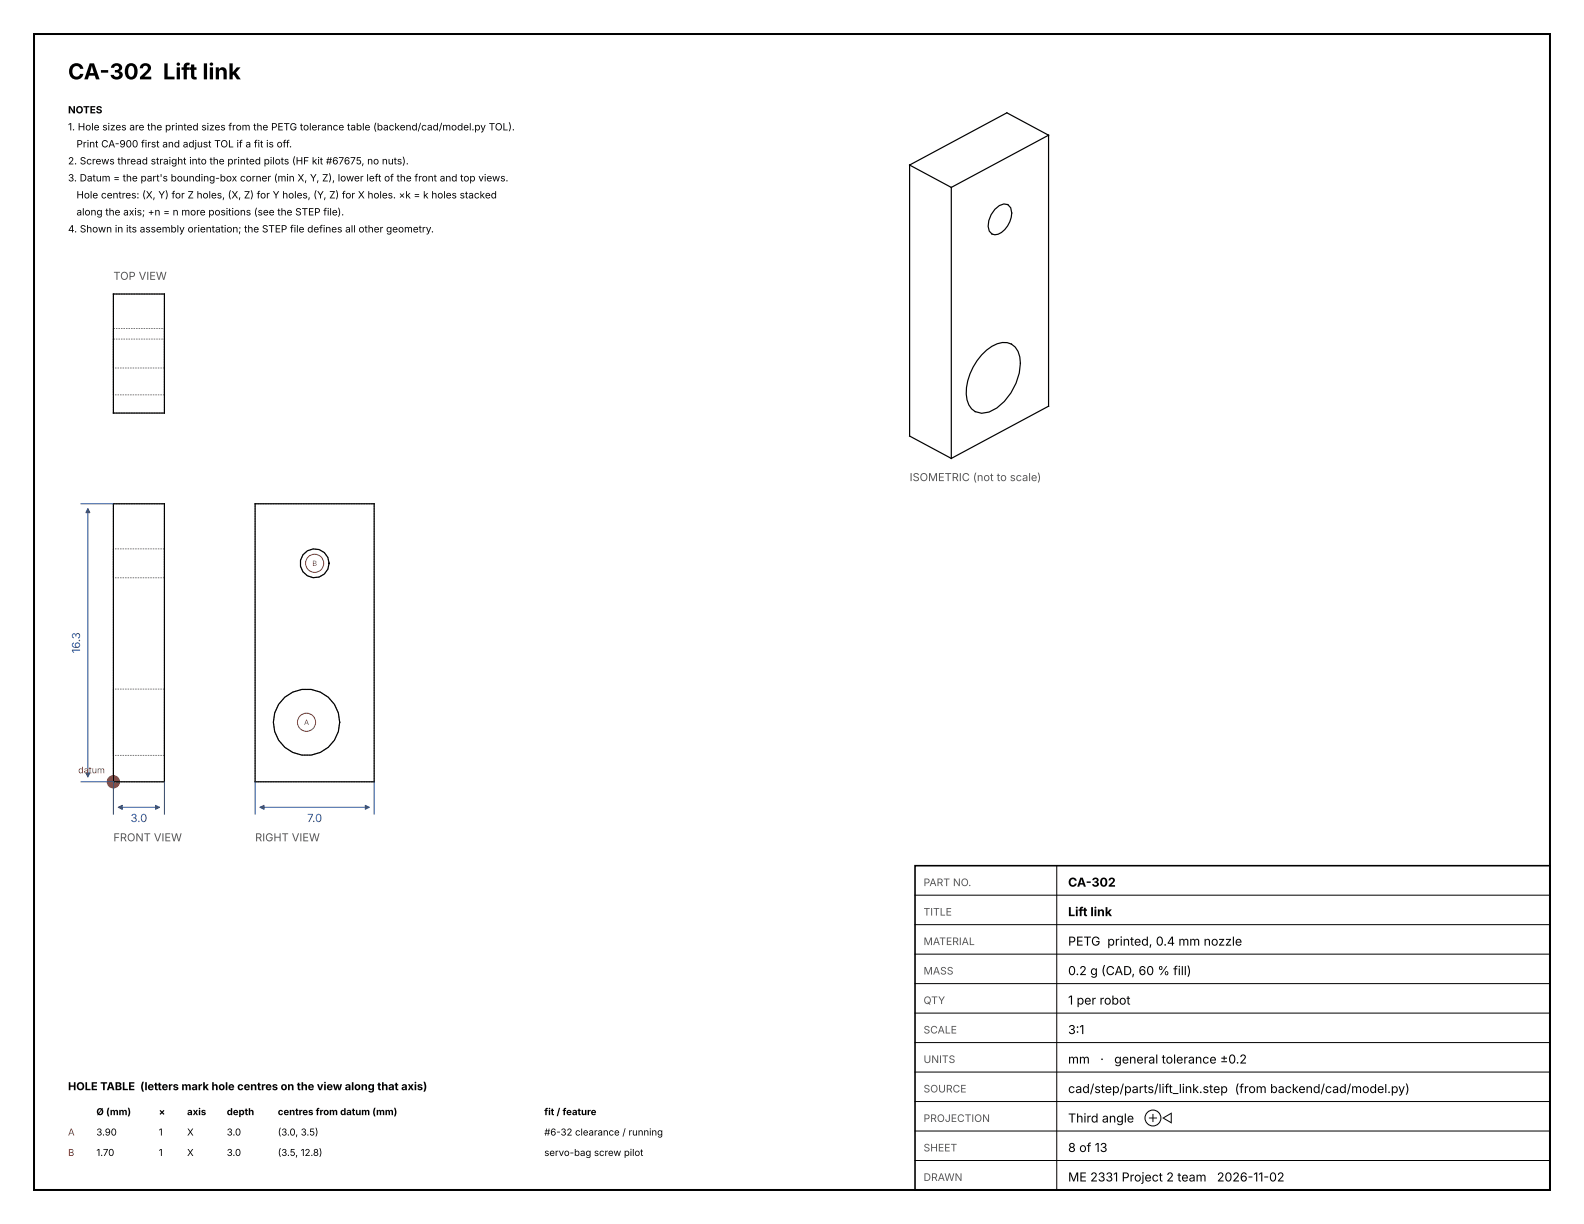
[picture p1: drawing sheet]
<svg xmlns="http://www.w3.org/2000/svg" width="279mm" height="216mm" viewBox="0 0 279 216" stroke-linecap="round" stroke-linejoin="round" font-family="sans-serif">
<defs><g id="words">
<text font-size="3.9" x="12" y="14">CA-302 Lift link</text>
<g font-size="2.2">
<text x="188.4" y="161.6">Lift link</text>
<text x="188.4" y="156.4">CA-302</text>
<text x="188.4" y="166.8">PETG printed, 0.4 mm nozzle</text>
<text x="188.4" y="172">0.2 g (CAD, 60 % fill)</text>
<text x="188.4" y="177.2">1 per robot</text>
<text x="188.4" y="182.4">3:1</text>
<text x="188.4" y="187.6">mm</text>
<text x="194.1" y="187.6">·</text>
<text x="196.5" y="187.6">general tolerance ±0.2</text>
<text x="188.4" y="198">Third angle</text>
<text x="188.4" y="192.8">cad/step/parts/lift_link.step (from backend/cad/model.py)</text>
<text x="201.8" y="198">⊕◁</text>
<text x="188.4" y="203.2">8 of 13</text>
<text x="188.4" y="208.4">ME 2331 Project 2 team</text>
<text x="214.7" y="208.4">2026-11-02</text>
</g>
<g font-size="2" fill="#1f4e9a">
<text x="14.1" y="115.2" transform="rotate(-90 14.1 115.2)">16.3</text>
<text x="23" y="145">3.0</text>
<text x="54.2" y="145">7.0</text>
</g>
<g font-size="1.9" fill="#555">
<text x="20" y="49.4">TOP VIEW</text>
<text x="160.4" y="84.9">ISOMETRIC (not to scale)</text>
<text x="20" y="148.4">FRONT VIEW</text>
<text x="45" y="148.4">RIGHT VIEW</text>
</g>
<text font-size="1.9" x="12" y="192.3">HOLE TABLE (letters mark hole centres on the view along that axis)</text>
<g font-size="1.8">
<text x="12" y="20">NOTES</text>
<text x="12" y="23">1. Hole sizes are the printed sizes from the PETG tolerance table (backend/cad/model.py TOL).</text>
<text x="12" y="29">2. Screws thread straight into the printed pilots (HF kit #67675, no nuts).</text>
<text x="13.5" y="26">Print CA-900 first and adjust TOL if a fit is off.</text>
<text x="12" y="32">3. Datum = the part's bounding-box corner (min X, Y, Z), lower left of the front and top views.</text>
<text x="13.5" y="35">Hole centres: (X, Y) for Z holes, (X, Z) for Y holes, (Y, Z) for X holes. ×k = k holes stacked</text>
<text x="12" y="41">4. Shown in its assembly orientation; the STEP file defines all other geometry.</text>
<text x="13.5" y="38">along the axis; +n = n more positions (see the STEP file).</text>
</g>
<g font-size="1.8" fill="#555">
<text x="162.9" y="161.5">TITLE</text>
<text x="162.9" y="156.3">PART NO.</text>
<text x="162.9" y="166.7">MATERIAL</text>
<text x="162.9" y="171.9">MASS</text>
<text x="162.9" y="177.1">QTY</text>
<text x="162.9" y="182.3">SCALE</text>
<text x="162.9" y="187.5">UNITS</text>
<text x="162.9" y="197.9">PROJECTION</text>
<text x="162.9" y="192.7">SOURCE</text>
<text x="162.9" y="203.1">SHEET</text>
<text x="162.9" y="208.3">DRAWN</text>
</g>
<g font-size="1.7">
<text x="17" y="196.7">Ø (mm)</text>
<text x="28" y="196.7">×</text>
<text x="33" y="196.7">axis</text>
<text x="40" y="196.7">depth</text>
<text x="49" y="196.7">centres from datum (mm)</text>
<text x="96" y="196.7">fit / feature</text>
<text x="17" y="200.3">3.90</text>
<text x="17" y="203.9">1.70</text>
<text x="28" y="200.3">1</text>
<text x="28" y="203.9">1</text>
<text x="33" y="200.3">X</text>
<text x="33" y="203.9">X</text>
<text x="40" y="200.3">3.0</text>
<text x="40" y="203.9">3.0</text>
<text x="49" y="200.3">(3.0, 3.5)</text>
<text x="49" y="203.9">(3.5, 12.8)</text>
<text x="96" y="200.3">#6-32 clearance / running</text>
<text x="96" y="203.9">servo-bag screw pilot</text>
</g>
<g font-size="1.7" fill="#c0392b">
<text x="12" y="200.3">A</text>
<text x="12" y="203.9">B</text>
</g>
<text font-size="1.6" fill="#c0392b" x="13.8" y="136.4">datum</text>
<g font-size="1.3" fill="#c0392b">
<text x="55.1" y="99.8">B</text>
<text x="53.6" y="127.9">A</text>
</g>
</g></defs>
<path d="M6 6h267.4v203.9h-267.4z" fill="none" stroke="#000" stroke-width=".35"/>
<path d="M161.4 152.7h112v57.2h-112z" fill="none" stroke="#000" stroke-width=".28"/>
<circle cx="20" cy="137.9" r="1" fill="#c0392b" stroke="#c0392b" stroke-width=".35"/>
<path d="M161.4 157.9h112M186.4 152.7v57.2M161.4 178.7h112M161.4 173.5h112M161.4 168.3h112M161.4 163.1h112M161.4 199.5h112M161.4 194.3h112M161.4 189.1h112M161.4 183.9h112M161.4 209.9h112M161.4 204.7h112" fill="none" stroke="#000" stroke-width=".18"/>
<g fill="none" stroke="#7a7a7a" stroke-width=".18" stroke-dasharray=".3 .2" stroke-linecap="butt">
<path d="M20 59.8v5.1M20 57.9v11.7M20 51.9h9M20 59.8h9M20 57.9h9M29 59.8v5.1M29 57.9v11.7M20 72.9v-21M20 64.9v-5.1M20 69.6v-11.7M20 72.9h9M29 72.9v-21"/>
<path d="M29 64.9v-5.1M29 69.6v-11.7M29 64.9h-9M29 69.6h-9M20 99.4v2.5M20 96.8v2.6M20 88.9h9M29 99.4v2.5M29 96.8v2.6M29 96.8h-9M45 88.9h21M58 99.4a2.55 2.55 0 0 1-3.5 2.3 2.55 2.55 0 0 1-.8-4.1 2.55 2.55 0 0 1 4.1 .7l.2 1.1"/>
<path d="M20 101.9v-5.1M29 101.9v-5.1M29 101.9h-9M20 137.9v-49M20 127.4v5.9M20 133.3v-11.8M20 121.5v5.9M20 137.9h9M29 137.9v-49M29 127.4v5.9M29 133.3v-11.8M29 121.5v5.9"/>
<path d="M29 121.5h-9M29 133.3h-9M45 137.9v-49M45 137.9h21M59.9 127.4a5.8 5.8 0 0 1-8.3 5.3 5.8 5.8 0 0 1-1.4-9.7 5.8 5.8 0 0 1 9.5 2.8l.2 1.6M66 137.9v-49"/>
</g>
<g fill="none" stroke="#000" stroke-width=".21">
<path d="M160.4 29.1v47.8l7.4 4M160.4 29.1l7.4 4M167.8 33.1v47.8M175.5 36.9l.8-.6 .8-.3 .7 .1 .5 .6a4.1 4.1 0 0 1-2.2 4.6l-.6 .1-.5-.1-.5-.5a3.9 3.9 0 0 1 1-3.9zM185 23.8l-7.4-3.9-17.2 9.2M185 23.8l-17.2 9.3M185 23.8v47.8l-17.2 9.3M20 51.9h9v21h-9zM173.1 62.6a5.6 5.6 0 0 1 4.5-2.2 2.85 2.85 0 0 1 2.3 2.6 9.7 9.7 0 0 1-5.4 9.7 2.76 2.76 0 0 1-3.9-2.2 9.5 9.5 0 0 1 2.5-7.9zM20 88.9h9v49h-9zM45 88.9h21v49h-21z"/>
<circle cx="55.5" cy="99.4" r="2.55"/>
<circle cx="54.1" cy="127.4" r="5.9"/>
</g>
<path d="M14.3 88.9h5.7M15.5 89.7v47.3M14.3 137.9h5.7v5.7M29 137.9v5.7M45 137.9v5.7M66 137.9v5.7M20.9 142.4h7.2M45.9 142.4h19.2" fill="none" stroke="#1f4e9a" stroke-width=".18"/>
<g fill="#1f4e9a" stroke="#1f4e9a" stroke-width=".18">
<path d="M27.4 142l.7 .4-.7 .4z"/>
<path d="M20.9 142.4l.7-.4v.8z"/>
<path d="M15.5 89.7l.4 .7h-.8z"/>
<path d="M15.1 136.3h.8l-.4 .7z"/>
<path d="M64.4 142l.7 .4-.7 .4z"/>
<path d="M45.9 142.4l.7-.4v.8z"/>
</g>
<g fill="#fff" stroke="#c0392b" stroke-width=".18">
<circle cx="54.1" cy="127.4" r="1.6"/>
<circle cx="55.5" cy="99.4" r="1.6"/>
</g>
<use href="#words"/>
</svg>
